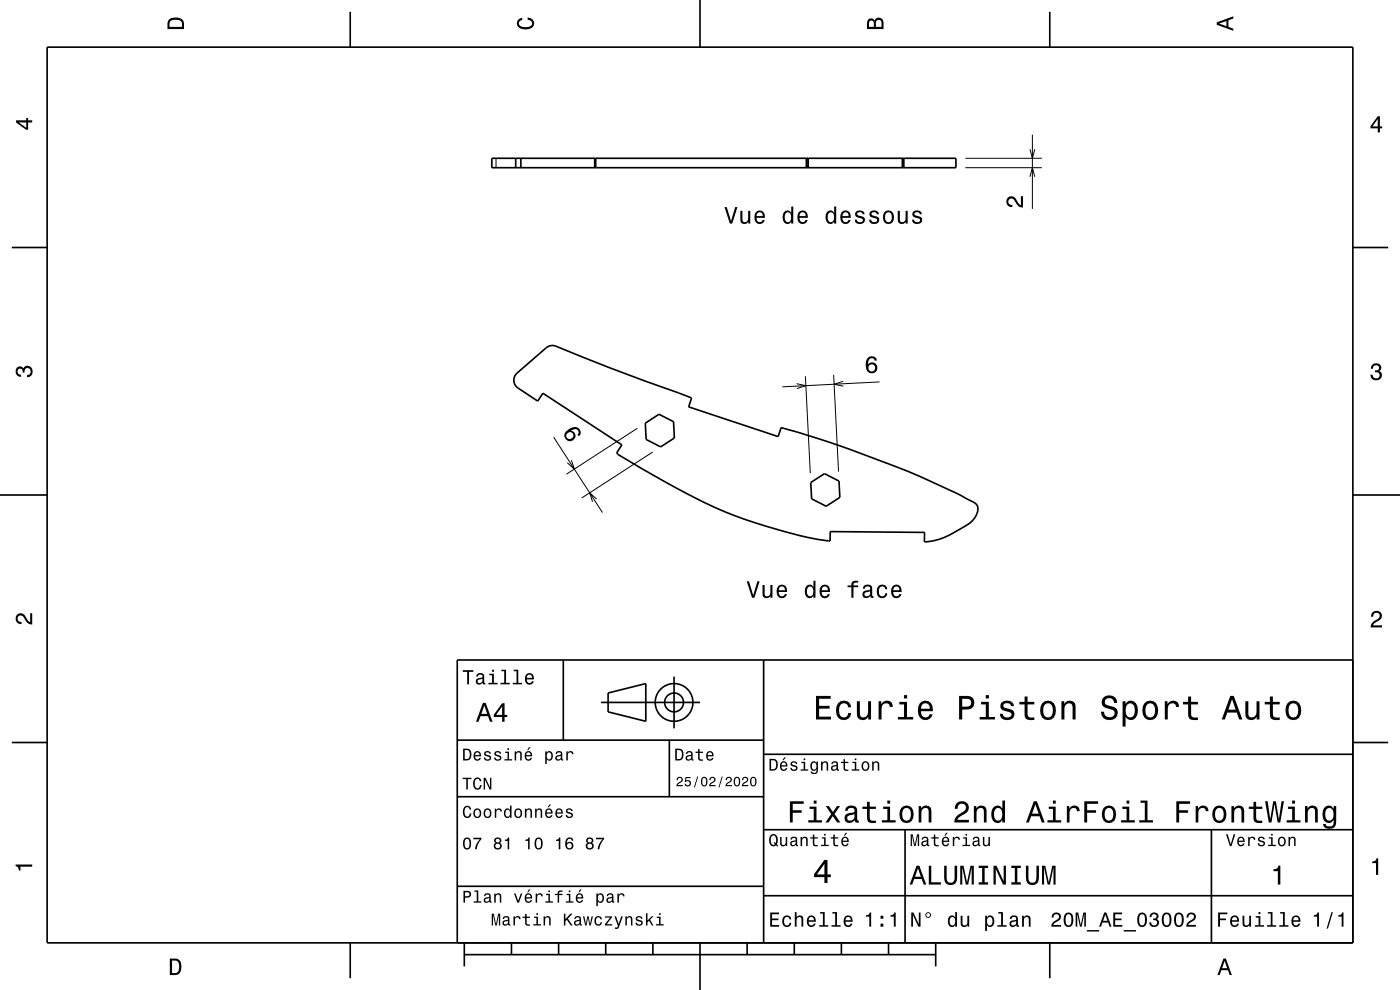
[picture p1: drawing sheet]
<svg xmlns="http://www.w3.org/2000/svg" width="297mm" height="210mm" viewBox="0 0 297 210" stroke-linecap="round" stroke-linejoin="round" font-family="sans-serif">
<g fill="none" stroke="#000" stroke-width=".21">
<path d="M105.2 33.6v2M204.8 35.6h16.2M204.8 33.6h16.2M218.5 37.5l.5-1.9 .5 1.9M218.5 31.6l.5 2 .5-2M219 28.6v15.7M170.9 79.8l1 20.6M176.8 79.5l1.1 20.6M117.5 92.8l10.3 15.9M121.2 97.6l.6 1.9-1.4-1.3M135.2 90.8l-15 9.8M138.5 95.9l-15.1 9.7"/>
<path d="M169 81.4l2 .4-1.9 .6M178.9 80.9l-2 .6 2 .4M186.6 81l-20.6 1.1M126.6 105.9l-1.5-1.4 .6 1.9"/>
</g>
<g fill="none" stroke="#000" stroke-width=".35">
<path d="M10 10h277v190h-277zM74.3 2.5v7.5M148.5 0v10M222.7 2.5v7.5M104.3 33.6h98.5v2h-98.5zM109.4 33.6v2M110.5 33.6v2M126.2 33.6v2M126.4 33.6v2M171.1 33.6v2M171.4 33.6v2M171.5 33.6v2"/>
<path d="M191.4 33.6v2M191.7 33.6v2M2.5 52.5h7.5M287 52.5h7.5M109.5 79.3l6.4-5.5a2 2 0 0 1 2-.4 526 526 0 0 0 28.8 11l-.6 1.9 19 6.3 .6-1.9a237.4 237.4 0 0 1 38.1 14.4l2.7 1.4a1.63 1.63 0 0 1 .8 2.2 5.8 5.8 0 0 1-3.4 3.4 14.4 14.4 0 0 1-7.8 2.8v-2l-20-.1v2a98.5 98.5 0 0 1-35.4-12.8l-9.7-5.6-.2-.4 1.1-1.6-16.7-11-1.1 1.7-4.2-2.8a2 2 0 0 1-.4-3zM136.9 89.8l2.9-1.9 3.1 1.6 .2 3.4-2.9 1.9-3.1-1.6zM0 105h10M172 102.4l2.9-1.9 3.1 1.5 .2 3.5-2.9 1.9-3.1-1.6zM287 105h10M119.5 140v17M162 140v60M287 140h-190v60"/>
<path d="M2.5 157.5h7.5M97 157h65M127.5 149h21M129 147l8-2v8l-8-2zM142 157v12M143 143.5v11M287 157.5h7.5M97 169h65M162 176h125M162 160h125M192 176v24M257 176v24"/>
<path d="M97 188h65M162 190h125M74.3 200v7.5M98.5 202.5h100M98.5 200v5M108.5 200v2.5M118.5 200v2.5M128.5 200v2.5M138.5 200v2.5M148.5 200v10M158.5 200v2.5M168.5 200v2.5"/>
<path d="M178.5 200v2.5M188.5 200v2.5M198.5 200v5M222.7 200v7.5"/>
<circle cx="143" cy="149" r="2"/>
<circle cx="143" cy="149" r="4"/>
</g>
<g fill="#000">
<path d="M36 4a2.18 2.18 0 0 0-.5 2.2h3.5v-1.2a1.43 1.43 0 0 0-1.7-1.3zM36.3 4.4a2.15 2.15 0 0 1 2.2 .3l.1 1h-2.6v-1z" fill-rule="evenodd"/>
<path d="M109.9 4.2l.9-.4v.4a.7 .7 0 0 0-.7 .5 .7 .7 0 0 0 .3 .8 1.7 1.7 0 0 0 2.5-.5 .9 .9 0 0 0-1-.8v-.5a1.24 1.24 0 0 1 1.4 1.1 1.24 1.24 0 0 1-1 1.4 2.22 2.22 0 0 1-2.5-.7l-.2-.5z" fill-rule="evenodd"/>
<path d="M184.2 4.2l-.3 .7v1.3h3.5v-1.3a.98 .98 0 0 0-.7-1.1 .98 .98 0 0 0-1.2 .6 .84 .84 0 0 0-1.3-.2zM184.5 4.5a.54 .54 0 0 1 .6-.1 .54 .54 0 0 1 .3 .6v.7h-1zM185.9 4.4a.62 .62 0 0 1 .8-.1 .62 .62 0 0 1 .3 .6v.8h-1.2z" fill-rule="evenodd"/>
<path d="M258.1 4.7v.6l3.5 1.2v-.4l-1-.4v-1.4l1-.4v-.4zM258.6 5l1.6-.5v1z" fill-rule="evenodd"/>
<path d="M3.4 25.5v.5l2.1 1.5h.5v-1.5h.8v-.5h-.8v-.5h-.4v.5zM4 26h1.6v1.1z" fill-rule="evenodd"/>
<path d="M292.3 24.7l-1.6 2.1v.4h1.6v.9h.4v-.9h.5v-.4h-.5v-2.1zM292.3 25.2v1.6h-1.1z" fill-rule="evenodd"/>
<path d="M153.7 43.9l1.1 3.5h.5l1.1-3.5h-.4l-.9 3-.9-3zM157.1 44.7v1.8a.89 .89 0 0 0 .6 1 .89 .89 0 0 0 1-.5v.4h.5v-2.7h-.5v1.6a.65 .65 0 0 1-.4 .8 .65 .65 0 0 1-.8-.3v-2.1zM160.3 45a1.54 1.54 0 0 0 .8 2.5 1.07 1.07 0 0 0 1.1-.8h-.4l-.2 .3-.4 .1a.76 .76 0 0 1-.7-.9h1.8a1.17 1.17 0 0 0-.5-1.4 1.17 1.17 0 0 0-1.5 .2zM160.7 45.2a.66 .66 0 0 1 .8-.1 .66 .66 0 0 1 .3 .7h-1.3zM166.3 45a1.58 1.58 0 0 0 .8 2.5l.4-.1 .3-.4v.4h.5v-3.6h-.4v1.3a.9 .9 0 0 0-1.6-.1zM166.7 45.3a.62 .62 0 0 1 .6-.3 .62 .62 0 0 1 .5 .6 1.12 1.12 0 0 1-.7 1.5 1.19 1.19 0 0 1-.4-1.8zM169.4 45a1.54 1.54 0 0 0 .8 2.5 1.07 1.07 0 0 0 1.1-.8h-.4l-.2 .3-.4 .1a.76 .76 0 0 1-.7-.9h1.8a1.17 1.17 0 0 0-.5-1.4 1.17 1.17 0 0 0-1.5 .2zM169.8 45.2a.66 .66 0 0 1 .8-.1 .66 .66 0 0 1 .3 .7h-1.3zM175.4 45a1.58 1.58 0 0 0 .8 2.5l.4-.1 .4-.4v.4h.4v-3.6h-.4v1.3a.9 .9 0 0 0-1.6-.1zM175.8 45.3a.62 .62 0 0 1 .6-.3 .62 .62 0 0 1 .5 .6 1.12 1.12 0 0 1-.6 1.5 1.19 1.19 0 0 1-.5-1.8zM178.6 45a1.54 1.54 0 0 0 .8 2.5 1.07 1.07 0 0 0 1-.8h-.4l-.2 .3-.4 .1a.76 .76 0 0 1-.7-.9h1.8a1.16 1.16 0 0 0-.5-1.4 1.16 1.16 0 0 0-1.4 .2zM178.9 45.2a.66 .66 0 0 1 .8-.1 .66 .66 0 0 1 .3 .7h-1.3zM181.6 44.9a.75 .75 0 0 0-.2 .8 .75 .75 0 0 0 .7 .5l.9 .3a.63 .63 0 0 1-.6 .7 .63 .63 0 0 1-.6-.6h-.5a1.07 1.07 0 0 0 1.2 .9 1.07 1.07 0 0 0 .9-1.2l-.4-.3-1.1-.4a.54 .54 0 0 1 .5-.7 .54 .54 0 0 1 .6 .5h.4a1.03 1.03 0 0 0-.7-.8 1.03 1.03 0 0 0-1.1 .3zM184.7 44.9a.75 .75 0 0 0-.2 .8 .75 .75 0 0 0 .7 .5l.9 .3a.63 .63 0 0 1-.6 .7 .63 .63 0 0 1-.7-.6h-.4a1.07 1.07 0 0 0 1.2 .9 1.07 1.07 0 0 0 .9-1.2l-.4-.3-1.1-.4a.54 .54 0 0 1 .4-.7 .54 .54 0 0 1 .6 .5h.5a1.03 1.03 0 0 0-.7-.8 1.03 1.03 0 0 0-1.1 .3zM187.6 45a1.53 1.53 0 0 0 .9 2.5 1.48 1.48 0 0 0 1.2-1.4 1.48 1.48 0 0 0-1.2-1.5l-.5 .1zM187.9 45.3a.67 .67 0 0 1 .8-.3 .67 .67 0 0 1 .4 .6 1.11 1.11 0 0 1-.6 1.5 1.17 1.17 0 0 1-.6-1.8zM190.5 44.7v1.8a.89 .89 0 0 0 .6 1 .89 .89 0 0 0 1-.5v.4h.5v-2.7h-.5v1.6a.65 .65 0 0 1-.4 .8 .65 .65 0 0 1-.8-.3v-2.1zM193.8 44.9a.75 .75 0 0 0-.2 .8 .75 .75 0 0 0 .7 .5l.9 .3a.63 .63 0 0 1-.6 .7 .63 .63 0 0 1-.7-.6h-.4a1.07 1.07 0 0 0 1.2 .9 1.07 1.07 0 0 0 .9-1.2l-.4-.3-1.1-.4a.53 .53 0 0 1 .4-.7 .53 .53 0 0 1 .6 .5h.5a1.03 1.03 0 0 0-.7-.8 1.03 1.03 0 0 0-1.1 .3z" fill-rule="evenodd"/>
<path d="M213.8 41.9a1.22 1.22 0 0 1 2 .8l.3 .5 .5 .3v-1.9h.4v2.4a1.8 1.8 0 0 1-1.7-1.4 .71 .71 0 0 0-.9-.5 .71 .71 0 0 0-.5 .9 .71 .71 0 0 0 .9 .5v.4a1.18 1.18 0 0 1-1.2-.6 1.18 1.18 0 0 1 .2-1.4z" fill-rule="evenodd"/>
<path d="M184.1 75.9a2.4 2.4 0 0 0 .4 3.2 1.16 1.16 0 0 0 1.5-.4 1.16 1.16 0 0 0-.3-1.5 1.16 1.16 0 0 0-1.6 .1 1.02 1.02 0 0 1 .8-1.3 .58 .58 0 0 1 .7 .5h.4a1.12 1.12 0 0 0-.7-.9 1.12 1.12 0 0 0-1.2 .3zM184.2 78a.75 .75 0 0 1 1.5 0 .75 .75 0 0 1-1.5 0z" fill-rule="evenodd"/>
<path d="M291.1 77.4a1.08 1.08 0 0 1 1.4-.2 1.08 1.08 0 0 1 .4 1.2l-.3 .3a1.06 1.06 0 0 1 .5 1.3 1.06 1.06 0 0 1-1.2 .7 1.1 1.1 0 0 1-1.2-1.2h.5a.71 .71 0 0 0 1 .8 .71 .71 0 0 0 .1-1.3h-.6v-.4a.61 .61 0 0 0 .8-.3 .61 .61 0 0 0-.2-.8 .61 .61 0 0 0-.9 .2l-.1 .5h-.5z" fill-rule="evenodd"/>
<path d="M3.6 78a.86 .86 0 0 1 1.4 .2 1.06 1.06 0 0 1 1.2-.6 1.06 1.06 0 0 1 .7 1.2 1.1 1.1 0 0 1-1.2 1.2v-.4a.71 .71 0 0 0 .8-1 .71 .71 0 0 0-1.3-.1v.6h-.4a.61 .61 0 0 0-.3-.8 .61 .61 0 0 0-.8 .2 .61 .61 0 0 0 .2 .8l.6 .2v.4a1.15 1.15 0 0 1-1.2-.6 1.15 1.15 0 0 1 .3-1.3z" fill-rule="evenodd"/>
<path d="M120.1 91.5a1.19 1.19 0 0 0-.1 1.8 1.19 1.19 0 0 0 1.7-.1 1.19 1.19 0 0 0-.1-1.7l-.5-.2a1.03 1.03 0 0 1 1.6 0 .58 .58 0 0 1-.2 .9l.3 .4a1.18 1.18 0 0 0 .1-1.6 1.18 1.18 0 0 0-1.5-.3zM120.1 92.4a.75 .75 0 0 1 1.5 0 .75 .75 0 0 1-1.5 0z" fill-rule="evenodd"/>
<path d="M3.6 130.4a1.22 1.22 0 0 1 2 .7l.4 .6 .4 .3v-1.9h.4v2.4a1.8 1.8 0 0 1-1.7-1.4 .71 .71 0 0 0-.9-.5 .71 .71 0 0 0-.5 .8 .71 .71 0 0 0 .9 .5v.5a1.18 1.18 0 0 1-1.2-.7 1.18 1.18 0 0 1 .2-1.3z" fill-rule="evenodd"/>
<path d="M158.4 123.3l1.1 3.5h.5l1.1-3.5h-.4l-.9 3-.9-3zM161.8 124.1v1.8a.89 .89 0 0 0 .6 1 .89 .89 0 0 0 1-.5v.4h.5v-2.7h-.5v1.6a.65 .65 0 0 1-.4 .7 .65 .65 0 0 1-.8-.3v-2zM165.1 124.4a1.54 1.54 0 0 0 .7 2.5 1.06 1.06 0 0 0 1.1-.9h-.4l-.2 .4-.4 .1a.76 .76 0 0 1-.7-.9h1.8a1.17 1.17 0 0 0-.5-1.4 1.17 1.17 0 0 0-1.4 .2zM165.4 124.6a.66 .66 0 0 1 .8-.1 .66 .66 0 0 1 .3 .7h-1.3zM171 124.4a1.57 1.57 0 0 0 .8 2.5l.4-.1 .4-.4v.4h.4v-3.6h-.4v1.3a.89 .89 0 0 0-1.6-.1zM171.4 124.7a.62 .62 0 0 1 .7-.3 .62 .62 0 0 1 .4 .6 1.11 1.11 0 0 1-.6 1.5 1.19 1.19 0 0 1-.5-1.8zM174.2 124.4a1.54 1.54 0 0 0 .8 2.5 1.06 1.06 0 0 0 1-.9h-.4l-.2 .4-.4 .1a.76 .76 0 0 1-.7-.9h1.8a1.16 1.16 0 0 0-.5-1.4 1.16 1.16 0 0 0-1.4 .2zM174.5 124.6a.66 .66 0 0 1 .8-.1 .66 .66 0 0 1 .3 .7h-1.3zM179.8 124.2v.4h.8v2.2h.5v-2.2h1v-.4h-1v-.4l.3-.2h.7v-.4a1.04 1.04 0 0 0-1.5 .7v.3zM183.3 124.2l-.2 .7h.4a.55 .55 0 0 1 .6-.5 .55 .55 0 0 1 .4 .7l-.2 .1a1 1 0 0 0-1 .2 1 1 0 0 0-.3 1 .94 .94 0 0 0 1.6 0l.1 .4h.6v-.3l-.2-.1-.1-.2v-1.4a1.02 1.02 0 0 0-.6-.8 1.02 1.02 0 0 0-1.1 .2zM183.5 125.7l1.1-.3a.77 .77 0 0 1-.2 .9 .77 .77 0 0 1-.9 .1l-.1-.3zM186.3 124.4a1.53 1.53 0 0 0 .8 2.5 1.05 1.05 0 0 0 1.1-1.1h-.4a.67 .67 0 0 1-.6 .7 .67 .67 0 0 1-.7-.6 1.12 1.12 0 0 1 .6-1.5 .59 .59 0 0 1 .7 .6h.4a1.09 1.09 0 0 0-.7-1 1.09 1.09 0 0 0-1.2 .4zM189.3 124.4a1.54 1.54 0 0 0 .8 2.5 1.06 1.06 0 0 0 1.1-.9h-.4l-.2 .4-.4 .1a.76 .76 0 0 1-.7-.9h1.8a1.16 1.16 0 0 0-.5-1.4 1.16 1.16 0 0 0-1.5 .2zM189.7 124.6a.66 .66 0 0 1 .8-.1 .66 .66 0 0 1 .3 .7h-1.3z" fill-rule="evenodd"/>
<path d="M291.2 129.9a1.18 1.18 0 0 1 1.9 .3 1.18 1.18 0 0 1-1 1.7l-.5 .3-.3 .5h1.9v.4h-2.4a1.8 1.8 0 0 1 1.4-1.8 .71 .71 0 0 0 .5-.8 .71 .71 0 0 0-.9-.5 .71 .71 0 0 0-.5 .8h-.4z" fill-rule="evenodd"/>
<path d="M98.2 158.8v2.5h.9a1.37 1.37 0 0 0 .7-2.2 1.56 1.56 0 0 0-1.6-.3zM98.6 159.1a.98 .98 0 0 1 1.1 .7 .98 .98 0 0 1-.6 1.2h-.5zM100.7 159.6a1.04 1.04 0 0 0-.2 1.2 1.04 1.04 0 0 0 1 .5l.5-.5h-.3l-.4 .3a.54 .54 0 0 1-.5-.7h1.3a.83 .83 0 0 0-.4-.9 .83 .83 0 0 0-1 .1zM100.9 159.7l.2-.1a.47 .47 0 0 1 .5 .1 .47 .47 0 0 1 .1 .5h-.9zM102.9 159.5l-.2 .1a.69 .69 0 0 0 .9 .9l.2 .1a.43 .43 0 0 1-.4 .5 .43 .43 0 0 1-.4-.4h-.3a.74 .74 0 0 0 .9 .7 .74 .74 0 0 0 .5-1l-1-.4a.38 .38 0 0 1 .3-.5 .38 .38 0 0 1 .4 .4h.3a.78 .78 0 0 0-1.2-.4zM105.1 159.5l-.2 .1a.69 .69 0 0 0 .9 .9l.2 .1a.43 .43 0 0 1-.4 .5 .43 .43 0 0 1-.5-.4h-.3a.74 .74 0 0 0 .9 .7 .74 .74 0 0 0 .5-1l-.9-.4a.38 .38 0 0 1 .3-.5 .38 .38 0 0 1 .4 .4h.3a.77 .77 0 0 0-1.2-.4zM107.2 159.4v.3h.5v1.3h-.7v.3h1.6v-.3h-.6v-1.6zM107.7 158.7v.4h.3v-.4zM109.2 159.4v1.9h.3v-1.1a.45 .45 0 0 1 .4-.6 .45 .45 0 0 1 .5 .5v1.2h.3v-1.3a.63 .63 0 0 0-.5-.7 .63 .63 0 0 0-.7 .4v-.3zM112.2 158.5l-.4 .6h.3l.5-.6zM111.5 159.6a1.04 1.04 0 0 0-.2 1.2 1.04 1.04 0 0 0 1.1 .5l.5-.5h-.3l-.5 .3a.54 .54 0 0 1-.5-.7h1.3a.83 .83 0 0 0-.4-.9 .83 .83 0 0 0-1 .1zM111.8 159.7l.1-.1a.48 .48 0 0 1 .5 .1 .48 .48 0 0 1 .2 .5h-1zM115.7 159.4v2.7h.3v-1.1a.66 .66 0 0 0 .7 .4 .66 .66 0 0 0 .5-.6 .91 .91 0 0 0 0-1.1 .91 .91 0 0 0-1-.3l-.2 .3v-.3zM116.1 159.8a.45 .45 0 0 1 .5-.2 .45 .45 0 0 1 .3 .4 .65 .65 0 0 1 .1 .8 .65 .65 0 0 1-.7 .2 .98 .98 0 0 1-.2-1.2zM118.1 159.5l-.2 .4h.3a.39 .39 0 0 1 .4-.3 .39 .39 0 0 1 .3 .5h-.1a.65 .65 0 0 0-1 .4 .65 .65 0 0 0 .6 .9l.6-.3 .1 .2h.4v-.2l-.2-.1v-1.1a.72 .72 0 0 0-.5-.6 .72 .72 0 0 0-.7 .2zM118.2 160.6l.8-.3a.55 .55 0 0 1-.2 .7 .55 .55 0 0 1-.6 0zM120.1 159.4v1.9h.4v-1.1a.47 .47 0 0 1 .2-.6 .47 .47 0 0 1 .6 .2v.2h.4a.64 .64 0 0 0-.5-.7 .64 .64 0 0 0-.8 .4v-.3z" fill-rule="evenodd"/>
<path d="M98.2 142.2v.3h.9v2.7h.4v-2.7h.9v-.3zM101.3 143l-.3 .5h.4a.47 .47 0 0 1 .5-.4 .47 .47 0 0 1 .4 .6l-.2 .1a.84 .84 0 0 0-1 .2 .84 .84 0 0 0 0 1.1 .9 .9 0 0 0 1.3-.2l.1 .2 .5 .1v-.3l-.3-.1v-1.3a.87 .87 0 0 0-.6-.7 .87 .87 0 0 0-.8 .2zM101.4 144.3l.9-.3a.66 .66 0 0 1-.1 .7 .66 .66 0 0 1-.8 .1zM103.8 142.9v.3h.6v1.6h-.8v.4h2v-.4h-.8v-1.9zM104.4 142.1v.4h.4v-.4zM106.4 142.1v.3h.6v2.4h-.8v.4h1.9v-.4h-.7v-2.7zM109 142.1v.3h.6v2.4h-.8v.4h1.9v-.4h-.7v-2.7zM111.6 143.1a1.32 1.32 0 0 0 .7 2.1 .9 .9 0 0 0 .9-.7h-.3l-.2 .3-.4 .1a.65 .65 0 0 1-.6-.8h1.6a1 1 0 0 0-.4-1.2 1 1 0 0 0-1.3 .2zM111.9 143.3a.57 .57 0 0 1 .7-.1 .57 .57 0 0 1 .3 .6h-1.2z" fill-rule="evenodd"/>
<path d="M102.4 149.1l-1.4 4h.5l.4-1.2h1.6l.4 1.2h.6l-1.5-4zM102.7 149.7l.7 1.7h-1.3zM106.5 149.2l-1.7 2.4v.5h1.7v1h.5v-1h.6v-.5h-.6v-2.4zM106.5 149.9v1.7h-1.3z" fill-rule="evenodd"/>
<path d="M143.2 158.8v2.5h.9a1.37 1.37 0 0 0 .7-2.2 1.56 1.56 0 0 0-1.6-.3zM143.6 159.1a.98 .98 0 0 1 1.1 .7 .98 .98 0 0 1-.6 1.2h-.5zM145.7 159.5l-.2 .4h.3a.39 .39 0 0 1 .5-.3 .39 .39 0 0 1 .3 .5h-.2a.65 .65 0 0 0-.9 .4 .65 .65 0 0 0 .5 .9l.7-.3v.2h.4v-.2l-.1-.1-.1-1.1a.73 .73 0 0 0-.4-.6 .73 .73 0 0 0-.8 .2zM145.8 160.6l.8-.3a.55 .55 0 0 1-.1 .7 .55 .55 0 0 1-.7 0zM148.1 158.9v.5h-.5v.3h.5v1.3a.75 .75 0 0 0 1 .4v-.3a.48 .48 0 0 1-.7-.3v-1.1h.7v-.3h-.7v-.5zM150 159.6a1.04 1.04 0 0 0-.2 1.2 1.04 1.04 0 0 0 1.1 .5l.5-.5h-.4l-.4 .3a.54 .54 0 0 1-.5-.7h1.3a.83 .83 0 0 0-.4-.9 .83 .83 0 0 0-1 .1zM150.3 159.7l.1-.1a.48 .48 0 0 1 .5 .1 .48 .48 0 0 1 .2 .5h-1z" fill-rule="evenodd"/>
<path d="M173.1 147.6v5h3.2v-.6h-2.5v-1.7h2.2v-.6h-2.2v-1.5h2.4v-.6zM177.8 149.2a2.59 2.59 0 0 0 .5 3.4 1.58 1.58 0 0 0 2.3-1.4h-.6a.95 .95 0 0 1-.9 1 .95 .95 0 0 1-1-.9 1.59 1.59 0 0 1 .9-2.1 .85 .85 0 0 1 .9 .8h.7a1.56 1.56 0 0 0-1.1-1.3 1.56 1.56 0 0 0-1.7 .5zM181.8 148.8v2.5a1.27 1.27 0 0 0 .9 1.4 1.27 1.27 0 0 0 1.5-.7v.6h.6v-3.8h-.6v2.2a.92 .92 0 0 1-.6 1.1 .92 .92 0 0 1-1.2-.4v-2.9zM186.4 148.8v3.8h.6v-2.2a.95 .95 0 0 1 .5-1.1 .95 .95 0 0 1 1.2 .3l.1 .4h.6a1.28 1.28 0 0 0-1-1.4 1.28 1.28 0 0 0-1.4 .8v-.6zM190.8 148.9v.5h1v2.7h-1.3v.5h3.2v-.5h-1.3v-3.2zM191.8 147.4v.8h.6v-.8zM195.1 149.2a2.62 2.62 0 0 0 .5 3.4 1.57 1.57 0 0 0 2.2-1.1h-.6l-.3 .5-.5 .2a1.08 1.08 0 0 1-1-1.3h2.5a1.66 1.66 0 0 0-.7-2 1.66 1.66 0 0 0-2.1 .3zM195.6 149.5a.94 .94 0 0 1 1.2-.2 .94 .94 0 0 1 .5 1h-1.9zM203.5 147.6v5h.6v-2.1h.8a1.47 1.47 0 0 0 1.8-1.2 1.47 1.47 0 0 0-1.5-1.7zM204.1 148.2a1.6 1.6 0 0 1 1.8 .5 .86 .86 0 0 1 0 .9 .86 .86 0 0 1-.9 .3h-.9zM208.1 148.9v.5h1v2.7h-1.3v.5h3.3v-.5h-1.3v-3.2zM209.1 147.4v.8h.7v-.8zM212.6 148.9a1.08 1.08 0 0 0-.3 1.2 1.08 1.08 0 0 0 1 .7l1.1 .4a.57 .57 0 0 1 .2 .6 .57 .57 0 0 1-.5 .4 .96 .96 0 0 1-1.4-.8h-.6a1.6 1.6 0 0 0 1.3 1.4 1.6 1.6 0 0 0 1.7-.8 1.13 1.13 0 0 0-1-1.6l-1.1-.3-.2-.4a.87 .87 0 0 1 .9-.5 .87 .87 0 0 1 .8 .6h.6a1.41 1.41 0 0 0-2.1-1.1zM217.4 147.8v1.1h-1.1v.5h1.1v2.6l.2 .4 .4 .3h1.4v-.5a.97 .97 0 0 1-1.4-.5v-2.3h1.4v-.5h-1.4v-1.1zM221.1 149.2a2.56 2.56 0 0 0 .5 3.4 1.72 1.72 0 0 0 1.8-.2 1.72 1.72 0 0 0 .6-1.7 1.7 1.7 0 0 0-.9-1.9 1.7 1.7 0 0 0-2 .4zM221.6 149.6a.96 .96 0 0 1 1-.4 .96 .96 0 0 1 .7 .8 1.59 1.59 0 0 1-1 2.2 1.19 1.19 0 0 1-1-1.5zM225.2 148.8v3.8h.6v-2.2a.97 .97 0 0 1 .5-1.1 .97 .97 0 0 1 1.1 .2l.1 .7v2.4h.7v-2.5a1.27 1.27 0 0 0-.9-1.4 1.27 1.27 0 0 0-1.5 .6v-.5zM234.1 147.9a1.38 1.38 0 0 0-.3 1.5 1.38 1.38 0 0 0 1.3 .9 1.25 1.25 0 0 1 1.4 .9 1.15 1.15 0 0 1-1.3 .9 1.15 1.15 0 0 1-1-1.1h-.7a1.8 1.8 0 0 0 1.7 1.8 1.8 1.8 0 0 0 1.9-1.6 1.46 1.46 0 0 0-1.5-1.4l-.6-.2a.83 .83 0 0 1-.5-1.1 .83 .83 0 0 1 1.2-.3l.5 .5 .1 .4h.7a1.67 1.67 0 0 0-1-1.6 1.67 1.67 0 0 0-1.9 .4zM238.2 148.8v5.3h.6v-2.1a1.32 1.32 0 0 0 1.4 .7 1.32 1.32 0 0 0 1.1-1.1 2.43 2.43 0 0 0-.8-2.8 1.21 1.21 0 0 0-1.7 .5v-.5zM239.1 149.6a.9 .9 0 0 1 .9-.4 .9 .9 0 0 1 .7 .8 1.61 1.61 0 0 1-.9 2.2 1.18 1.18 0 0 1-1-1.5zM242.8 149.2a2.56 2.56 0 0 0 .5 3.4 1.72 1.72 0 0 0 1.8-.2 1.72 1.72 0 0 0 .6-1.7 1.7 1.7 0 0 0-.9-1.9 1.7 1.7 0 0 0-2 .4zM243.3 149.6a.96 .96 0 0 1 1-.4 .96 .96 0 0 1 .7 .8 1.59 1.59 0 0 1-1 2.2 1.19 1.19 0 0 1-1-1.5zM247.1 148.8v3.8h.6v-2.2a.95 .95 0 0 1 .5-1.1 .95 .95 0 0 1 1.2 .3l.1 .4h.6a1.28 1.28 0 0 0-1-1.4 1.28 1.28 0 0 0-1.4 .8v-.6zM252 147.8v1.1h-1v.5h1l.1 2.6 .2 .4 .4 .3h1.4v-.5a.97 .97 0 0 1-1.4-.5v-2.3h1.4v-.5h-1.4v-1.1zM261 147.6l-1.8 5h.6l.6-1.4h2l.5 1.4h.7l-1.9-5zM261.4 148.3l.7 2.2h-1.5zM264.2 148.8v2.5a1.27 1.27 0 0 0 .9 1.4 1.27 1.27 0 0 0 1.5-.7v.6h.6v-3.8h-.6v2.2a.92 .92 0 0 1-.6 1.1 .92 .92 0 0 1-1.1-.4l-.1-2.9zM269.4 147.8v1.1h-1.1v.5h1.1v2.6l.2 .4 .4 .3 .7 .1 .8-.1v-.5a.97 .97 0 0 1-1.4-.5l-.1-2.3h1.5v-.5h-1.5v-1.1zM273.1 149.2a2.56 2.56 0 0 0 .6 3.4 1.72 1.72 0 0 0 1.8-.2 1.72 1.72 0 0 0 .6-1.7 1.7 1.7 0 0 0-.9-1.9 1.7 1.7 0 0 0-2.1 .4zM273.6 149.6a.96 .96 0 0 1 1-.4 .96 .96 0 0 1 .7 .8 1.59 1.59 0 0 1-.9 2.2 1.19 1.19 0 0 1-1.1-1.5z" fill-rule="evenodd"/>
<path d="M98.4 178a1.44 1.44 0 0 0 .7 2.2 1.45 1.45 0 0 0 .6-2.2 .79 .79 0 0 0-1.3 0zM98.8 178h.5a1.69 1.69 0 0 1 0 1.9h-.5a1.71 1.71 0 0 1 0-1.9zM100.4 177.7v.3h1.4a3.7 3.7 0 0 0-1 2.2h.3a3.8 3.8 0 0 1 1-2.2v-.3zM105 177.8l-.1 .2a.57 .57 0 0 0 .2 .8 .78 .78 0 0 0-.1 1.2 .78 .78 0 0 0 1.2 0 .78 .78 0 0 0-.2-1.2 .68 .68 0 0 0 .2-1 .68 .68 0 0 0-.9-.1zM105.1 179.5a.51 .51 0 0 1 1 0 .51 .51 0 0 1-1 0zM105.2 178.3a.42 .42 0 0 1 .8 0 .42 .42 0 0 1-.8 0zM107.1 178.1v.3h.6v1.8h.3v-2.6h-.2a.55 .55 0 0 1-.7 .5zM111.4 178.1v.3h.6v1.8h.4v-2.6h-.3a.55 .55 0 0 1-.7 .5zM113.6 178a1.44 1.44 0 0 0 .7 2.2 1.45 1.45 0 0 0 .6-2.2 .79 .79 0 0 0-1.3 0zM114 178h.5a1.69 1.69 0 0 1 0 1.9h-.5a1.71 1.71 0 0 1 0-1.9zM118 178.1v.3h.5v1.8h.4v-2.6h-.3a.55 .55 0 0 1-.6 .5zM120.3 177.8a1.72 1.72 0 0 0 .1 2.3 .83 .83 0 0 0 1.1-.2 .83 .83 0 0 0-.1-1.1 .83 .83 0 0 0-1.1 0 .74 .74 0 0 1 .6-.9l.3 .1 .1 .3h.3a.8 .8 0 0 0-.5-.6 .8 .8 0 0 0-.8 .1zM120.2 179.4a.55 .55 0 0 1 1.1 0 .55 .55 0 0 1-1.1 0zM124.5 177.8l-.1 .2a.57 .57 0 0 0 .3 .8 .78 .78 0 0 0-.2 1.2 .78 .78 0 0 0 1.2 0 .78 .78 0 0 0-.1-1.2 .68 .68 0 0 0 .2-1 .68 .68 0 0 0-1-.1zM124.6 179.5a.51 .51 0 0 1 1 0 .51 .51 0 0 1-1 0zM124.7 178.3a.42 .42 0 0 1 .8 0 .42 .42 0 0 1-.8 0zM126.4 177.7v.3h1.4a3.7 3.7 0 0 0-1 2.2h.3a3.8 3.8 0 0 1 1-2.2v-.3z" fill-rule="evenodd"/>
<path d="M98.2 165v.3h.7v2.2h.4v-2.2h.7v-.3zM100.6 165.2a1.45 1.45 0 0 0 .7 2.3 .94 .94 0 0 0 .9-1h-.4a.58 .58 0 0 1-.8 .7 1.49 1.49 0 0 1 0-1.9 .51 .51 0 0 1 .8 .4h.3a.85 .85 0 0 0-.6-.8 .85 .85 0 0 0-.9 .3zM102.6 165v2.5h.3v-2.1l1 2.1h.3v-2.5h-.3v2l-.9-2z" fill-rule="evenodd"/>
<path d="M98.4 171.2a1.45 1.45 0 0 0 .7 2.3 .94 .94 0 0 0 .9-1h-.3a.59 .59 0 0 1-.8 .7 1.31 1.31 0 0 1 .2-2l.3 .1 .2 .4h.4a.85 .85 0 0 0-.6-.8 .85 .85 0 0 0-1 .3zM100.6 171.7a1.04 1.04 0 0 0-.1 1.3 1.04 1.04 0 0 0 1.1 .5 1.04 1.04 0 0 0 .5-1.3 1.04 1.04 0 0 0-1.2-.7zM100.9 171.9a.48 .48 0 0 1 .5-.1 .48 .48 0 0 1 .3 .4 .66 .66 0 0 1 0 .7 .66 .66 0 0 1-.7 .3 .98 .98 0 0 1-.1-1.3zM102.8 171.7a1.04 1.04 0 0 0-.2 1.3 1.04 1.04 0 0 0 1.2 .5 1.04 1.04 0 0 0 .5-1.3 1.04 1.04 0 0 0-1.2-.7zM103 171.9a.48 .48 0 0 1 .5-.1 .48 .48 0 0 1 .4 .4 .66 .66 0 0 1 0 .7 .66 .66 0 0 1-.7 .3 .97 .97 0 0 1-.2-1.3zM105 171.5v2h.3v-1.1a.47 .47 0 0 1 .2-.6 .47 .47 0 0 1 .6 .2l.1 .1h.3a.64 .64 0 0 0-.5-.6 .64 .64 0 0 0-.7 .4v-.4zM107.1 171.7a1.06 1.06 0 0 0-.2 1.2 1.06 1.06 0 0 0 .9 .6l.4-.3v.3h.3v-2.6h-.3v.9a.63 .63 0 0 0-1.1-.1zM107.4 171.9a.44 .44 0 0 1 .4-.1 .44 .44 0 0 1 .4 .4 .65 .65 0 0 1 0 .7 .65 .65 0 0 1-.7 .3l-.2-.4zM109.3 171.7a1.04 1.04 0 0 0-.1 1.3 1.04 1.04 0 0 0 1.1 .5 1.04 1.04 0 0 0 .5-1.3 1.04 1.04 0 0 0-1.2-.7zM109.5 171.9a.48 .48 0 0 1 .6-.1 .48 .48 0 0 1 .3 .4 .66 .66 0 0 1 0 .7 .66 .66 0 0 1-.7 .3 .98 .98 0 0 1-.2-1.3zM111.4 171.5v2h.3v-1.1a.45 .45 0 0 1 .3-.7 .45 .45 0 0 1 .5 .6v1.2h.4v-1.3a.63 .63 0 0 0-.5-.7 .63 .63 0 0 0-.7 .3v-.3zM113.5 171.5v2h.3v-1.1a.45 .45 0 0 1 .3-.6 .45 .45 0 0 1 .6 .2v1.5h.3v-1.3a.63 .63 0 0 0-.4-.7 .63 .63 0 0 0-.8 .3v-.3zM116.5 170.7l-.3 .6h.2l.5-.6zM115.9 171.7a1.04 1.04 0 0 0-.2 1.2 1.04 1.04 0 0 0 1 .6l.5-.6h-.3l-.4 .4a.54 .54 0 0 1-.5-.7h1.2a.83 .83 0 0 0-.3-1 .83 .83 0 0 0-1 .1zM116.1 171.9l.2-.1a.47 .47 0 0 1 .4 .1 .47 .47 0 0 1 .2 .4h-.9zM118 171.7a1.04 1.04 0 0 0-.2 1.2 1.04 1.04 0 0 0 1.1 .6l.5-.6h-.3l-.5 .4a.53 .53 0 0 1-.5-.7h1.3a.83 .83 0 0 0-.3-1 .83 .83 0 0 0-1.1 .1zM118.3 171.9l.1-.1a.47 .47 0 0 1 .5 .1 .47 .47 0 0 1 .2 .4h-1zM120.2 171.6l-.1 .2a.69 .69 0 0 0 .8 .9l.3 .1a.43 .43 0 0 1-.4 .5 .43 .43 0 0 1-.5-.4h-.3a.74 .74 0 0 0 .9 .7 .74 .74 0 0 0 .5-1.1l-1-.3a.38 .38 0 0 1 .3-.5 .38 .38 0 0 1 .5 .3h.3a.77 .77 0 0 0-1.3-.4z" fill-rule="evenodd"/>
<path d="M143.7 164.9l-.2 .6h.3a.4 .4 0 0 1 .3-.5 .4 .4 0 0 1 .5 .3 .4 .4 0 0 1-.3 .5l-.2 .1a.93 .93 0 0 0-.6 .9h1.4v-.3h-1.1l.5-.4a.67 .67 0 0 0 .5-1 .67 .67 0 0 0-1.1-.2zM145.4 164.8l-.1 1.1h.2a.46 .46 0 0 1 .7-.2 .46 .46 0 0 1 0 .8 .46 .46 0 0 1-.7-.2h-.3a.69 .69 0 0 0 .9 .6 .69 .69 0 0 0 .4-1 .69 .69 0 0 0-1-.3l.1-.5h.9v-.3zM147.9 164.7l-.7 2.3h.2l.7-2.3zM148.9 165a1.15 1.15 0 0 0 .5 1.8 1.16 1.16 0 0 0 .5-1.8 .63 .63 0 0 0-1 0zM149.2 165.1l.2-.1a.98 .98 0 0 1 0 1.6l-.2-.1-.2-.3v-.7zM150.7 164.9l-.2 .6h.2a.4 .4 0 0 1 .3-.5 .4 .4 0 0 1 .5 .3 .4 .4 0 0 1-.3 .5l-.1 .1a.95 .95 0 0 0-.7 .9h1.4v-.3h-1.1l.5-.4a.67 .67 0 0 0 .5-1 .67 .67 0 0 0-1-.2zM153.1 164.7l-.7 2.3h.2l.7-2.3zM154.1 164.9l-.2 .6h.3a.4 .4 0 0 1 .3-.5 .4 .4 0 0 1 .5 .3 .4 .4 0 0 1-.3 .5l-.2 .1a.93 .93 0 0 0-.6 .9h1.4v-.3h-1.1l.5-.4a.67 .67 0 0 0 .5-1 .67 .67 0 0 0-1.1-.2zM155.8 165a1.15 1.15 0 0 0 .5 1.8 1.16 1.16 0 0 0 .5-1.8 .63 .63 0 0 0-1 0zM156.1 165.1l.2-.1a.98 .98 0 0 1 0 1.6l-.2-.1-.2-.3v-.7zM157.6 164.9l-.2 .6h.3a.4 .4 0 0 1 .3-.5 .4 .4 0 0 1 .5 .3 .4 .4 0 0 1-.3 .5l-.2 .1a.94 .94 0 0 0-.6 .9h1.3v-.3h-1l.4-.4a.67 .67 0 0 0 .6-1 .67 .67 0 0 0-1.1-.2zM159.3 165a1.16 1.16 0 0 0 .5 1.8 1.16 1.16 0 0 0 .5-1.8 .63 .63 0 0 0-1 0zM159.6 165.1l.2-.1a.98 .98 0 0 1 0 1.6l-.2-.1-.2-.3v-.7z" fill-rule="evenodd"/>
<path d="M163.2 161v2.5h.9a1.37 1.37 0 0 0 .7-2.2 1.58 1.58 0 0 0-1.6-.3zM163.6 161.3a.98 .98 0 0 1 1.1 .7 .98 .98 0 0 1-.6 1.2h-.5zM166.4 160.7l-.4 .6h.2l.5-.6zM165.7 161.7a1.04 1.04 0 0 0-.2 1.2 1.04 1.04 0 0 0 1 .6l.5-.6h-.3l-.4 .4a.54 .54 0 0 1-.5-.7h1.3a.83 .83 0 0 0-.4-1 .83 .83 0 0 0-1 .1zM165.9 161.9l.2-.1a.48 .48 0 0 1 .5 .1 .48 .48 0 0 1 .1 .4h-.9zM167.9 161.6l-.2 .2a.68 .68 0 0 0 .9 .9l.2 .1a.43 .43 0 0 1-.4 .5 .43 .43 0 0 1-.4-.4h-.3a.74 .74 0 0 0 .9 .7 .74 .74 0 0 0 .5-1.1l-1-.3a.38 .38 0 0 1 .3-.5 .38 .38 0 0 1 .4 .4l.3-.1a.78 .78 0 0 0-1.2-.4zM170 161.6v.3h.5v1.3h-.7v.3h1.7v-.3h-.7v-1.6zM170.5 160.9v.3h.3v-.3zM172.1 161.7a1.06 1.06 0 0 0-.2 1.2 1.06 1.06 0 0 0 .9 .6l.4-.3a.52 .52 0 0 1-.2 .7 .52 .52 0 0 1-.7-.3h-.3a.78 .78 0 0 0 .9 .6 .78 .78 0 0 0 .6-.8v-1.9h-.3v.4l-.2-.3a.64 .64 0 0 0-.9 .1zM172.4 161.9a.45 .45 0 0 1 .4-.1 .45 .45 0 0 1 .4 .4 .65 .65 0 0 1 0 .7 .65 .65 0 0 1-.7 .3l-.2-.4zM174.2 161.5v2h.3v-1.1a.45 .45 0 0 1 .3-.6 .45 .45 0 0 1 .5 .2l.1 1.5h.3v-1.3a.63 .63 0 0 0-.5-.7 .63 .63 0 0 0-.7 .3v-.3zM176.6 161.6l-.2 .5h.3a.39 .39 0 0 1 .4-.4 .39 .39 0 0 1 .3 .6h-.1a.65 .65 0 0 0-1 .4 .65 .65 0 0 0 .6 .8l.6-.3 .1 .2 .4 .1-.2-.4v-1a.73 .73 0 0 0-1.2-.5zM176.7 162.7l.8-.2a.55 .55 0 0 1-.2 .6 .55 .55 0 0 1-.6 .1zM178.9 161v.6h-.5v.3h.5l.1 1.3a.75 .75 0 0 0 1 .3v-.3a.48 .48 0 0 1-.7-.2v-1.1h.7v-.3h-.7v-.6zM180.8 161.6v.3h.5v1.3h-.6v.3h1.6v-.3h-.6v-1.6zM181.3 160.9v.3h.4v-.3zM183 161.7a1.04 1.04 0 0 0-.2 1.3 1.04 1.04 0 0 0 1.2 .5 1.04 1.04 0 0 0 .4-1.3 1.04 1.04 0 0 0-1.2-.7zM183.2 161.9a.48 .48 0 0 1 .5-.1 .48 .48 0 0 1 .4 .4 .66 .66 0 0 1 0 .7 .66 .66 0 0 1-.7 .3 .98 .98 0 0 1-.2-1.3zM185 161.5v2h.3v-1.1a.45 .45 0 0 1 .3-.6 .45 .45 0 0 1 .6 .2v1.5h.3v-1.3a.63 .63 0 0 0-.4-.7 .63 .63 0 0 0-.8 .3v-.3z" fill-rule="evenodd"/>
<path d="M163.4 177.2a1.45 1.45 0 0 0 .7 2.3l.5-.2 .3 .3 .2-.2-.3-.3a1.53 1.53 0 0 0-.5-2.2l-.6 .1zM163.8 177.3l.3-.1a1.21 1.21 0 0 1 .5 1.7l-.3-.3-.2 .2 .3 .3a.45 .45 0 0 1-.7-.1 1.62 1.62 0 0 1 .1-1.7zM165.5 177.5v1.3a.63 .63 0 0 0 .4 .7 .63 .63 0 0 0 .8-.3v.3h.3v-2h-.3v1.2a.46 .46 0 0 1-.3 .5 .46 .46 0 0 1-.6-.2v-1.5zM167.9 177.6l-.2 .5h.3a.39 .39 0 0 1 .5-.4 .39 .39 0 0 1 .2 .6h-.1a.65 .65 0 0 0-.9 .4 .65 .65 0 0 0 .5 .8l.6-.3 .1 .2 .4 .1v-.3h-.2v-1.1a.73 .73 0 0 0-1.2-.5zM168 178.7l.8-.2a.55 .55 0 0 1-.2 .6 .55 .55 0 0 1-.6 .1zM169.8 177.5v2h.4v-1.1a.45 .45 0 0 1 .2-.6 .45 .45 0 0 1 .6 .2v1.5h.3v-1.3a.63 .63 0 0 0-.4-.7 .63 .63 0 0 0-.8 .3v-.3zM172.4 177v.6h-.5v.3h.5l.1 1.3a.75 .75 0 0 0 1 .3v-.3a.49 .49 0 0 1-.7-.2v-1.1h.7v-.3h-.7v-.6zM174.3 177.6v.3h.5v1.3h-.6v.3h1.6v-.3h-.6v-1.6zM174.8 176.9v.3h.4v-.3zM176.8 177v.6h-.6v.3h.6v1.3a.74 .74 0 0 0 1 .3v-.3a.49 .49 0 0 1-.7-.2v-1.1h.7v-.3h-.7v-.6zM179.4 176.7l-.4 .6h.2l.5-.6zM178.7 177.7a1.04 1.04 0 0 0-.2 1.2 1.04 1.04 0 0 0 1 .6l.5-.6h-.3l-.4 .4a.54 .54 0 0 1-.5-.7h1.3a.83 .83 0 0 0-.4-1 .83 .83 0 0 0-1 .1zM178.9 177.9l.2-.1a.48 .48 0 0 1 .5 .1 .48 .48 0 0 1 .1 .4h-.9z" fill-rule="evenodd"/>
<path d="M167.6 170v4.5h.6v-2.1h1.9v-.5h-1.9v-1.4h2.3v-.5zM171.7 171.1v.5h.9v2.4h-1.1v.5h2.9v-.5h-1.2v-2.9zM172.6 169.8v.7h.6v-.7zM175.2 171l1.1 1.7-1.2 1.8h.7l.9-1.4 .9 1.4h.7l-1.3-1.8 1.2-1.7h-.7l-.8 1.3-.9-1.3zM179.6 171.2l-.2 .3-.1 .5h.5a.71 .71 0 0 1 .9-.7 .71 .71 0 0 1 .5 1l-.3 .1a1.46 1.46 0 0 0-1.7 1.2 .93 .93 0 0 0 1 1l.6-.2 .5-.4 .2 .4 .7 .1v-.5h-.3l-.1-2.1a1.31 1.31 0 0 0-2.2-.7zM179.9 173.1l1.4-.4a.99 .99 0 0 1-.3 1.1 .99 .99 0 0 1-1.1 .1l-.2-.4zM183.9 170.1v1h-.9v.5h.9l.1 2.3 .2 .4 .3 .2 1.3 .1v-.5a.87 .87 0 0 1-1.3-.5v-2h1.3v-.5h-1.3v-1zM187.4 171.1v.5h.8v2.4h-1.1v.5h2.9v-.5h-1.2v-2.9zM188.2 169.8v.7h.6v-.7zM191.2 171.4a1.96 1.96 0 0 0 1.1 3.2 1.95 1.95 0 0 0 1.6-1.6 1.95 1.95 0 0 0-1-2l-.6-.1-.6 .1zM191.6 171.7a.86 .86 0 0 1 1-.3 .86 .86 0 0 1 .6 .7 1.43 1.43 0 0 1-.9 2 1.51 1.51 0 0 1-.7-2.4zM194.9 171v3.5h.6v-2a.82 .82 0 0 1 .5-1 .82 .82 0 0 1 1 .4v2.6h.6v-2.3a1.14 1.14 0 0 0-.8-1.3 1.14 1.14 0 0 0-1.4 .6v-.5zM203 170.4l-.3 .4-.1 .8h.5a.91 .91 0 0 1 .7-1.1 .91 .91 0 0 1 1.1 .6 .91 .91 0 0 1-.6 1.1 2.31 2.31 0 0 0-1.9 2.3h3.1v-.6h-2.4a2.19 2.19 0 0 1 1.5-1.2 1.47 1.47 0 0 0 .7-2.2 1.47 1.47 0 0 0-2.3-.1zM206.6 171v3.5h.6v-2a.82 .82 0 0 1 .5-1 .82 .82 0 0 1 1 .4v2.6h.6v-2.3a1.14 1.14 0 0 0-.8-1.3 1.14 1.14 0 0 0-1.4 .6v-.5zM210.7 171.4a2.43 2.43 0 0 0 .4 3.1 1.13 1.13 0 0 0 1.5-.6v.6h.6v-4.7h-.6v1.7a1.14 1.14 0 0 0-1.9-.1zM211.1 171.7a.8 .8 0 0 1 .9-.3 .8 .8 0 0 1 .6 .7 1.43 1.43 0 0 1-.9 2 1.52 1.52 0 0 1-.6-2.4zM219.3 170l-1.6 4.5h.6l.4-1.4h1.8l.5 1.4h.6l-1.6-4.5zM219.6 170.6l.7 2h-1.3zM222.5 171.1v.5h.9v2.4h-1.2v.5h2.9v-.5h-1.1v-2.9zM223.4 169.8v.7h.6v-.7zM226.3 171v3.5h.6v-2a.85 .85 0 0 1 .5-1 .85 .85 0 0 1 1 .3l.1 .3h.5a1.15 1.15 0 0 0-.8-1.2 1.15 1.15 0 0 0-1.4 .7v-.6zM230 170v4.5h.6v-2.1h1.9v-.5h-1.9v-1.4h2.4v-.5zM234.1 171.4a1.96 1.96 0 0 0 1.2 3.2 1.95 1.95 0 0 0 1.5-1.6 1.95 1.95 0 0 0-.9-2l-.6-.1-.7 .1zM234.6 171.7a.86 .86 0 0 1 .9-.3 .86 .86 0 0 1 .6 .7 1.43 1.43 0 0 1-.8 2 1.51 1.51 0 0 1-.7-2.4zM238.1 171.1v.5h.9v2.4h-1.2v.5h2.9v-.5h-1.1v-2.9zM239 169.8v.7h.6v-.7zM242 169.8v.5h.9v3.7h-1.2v.5h2.9v-.5h-1.2v-4.2zM249.5 170v4.5h.6v-2.1h1.9v-.5h-1.9v-1.4h2.4v-.5zM253.6 171v3.5h.6v-2a.85 .85 0 0 1 .5-1 .85 .85 0 0 1 1 .3l.1 .3h.6a1.15 1.15 0 0 0-.9-1.2 1.15 1.15 0 0 0-1.3 .7v-.6zM257.6 171.4a1.96 1.96 0 0 0 1.1 3.2 1.95 1.95 0 0 0 1.5-1.6 1.95 1.95 0 0 0-.9-2l-.6-.1-.7 .1zM258 171.7a.86 .86 0 0 1 .9-.3 .86 .86 0 0 1 .6 .7 1.43 1.43 0 0 1-.8 2 1.51 1.51 0 0 1-.7-2.4zM261.2 171v3.5h.6v-2a.82 .82 0 0 1 .5-1 .82 .82 0 0 1 1 .4l.1 2.6h.5v-2.3a1.14 1.14 0 0 0-.7-1.3 1.14 1.14 0 0 0-1.4 .6v-.5zM265.9 170.1v1h-1v.5h1v2.3l.2 .4 .4 .2 1.3 .1v-.5a.88 .88 0 0 1-1.3-.5v-2h1.3v-.5h-1.3v-1zM268.4 170l.8 4.5h.5l.7-3.9 .6 3.9h.6l.8-4.5h-.5l-.6 3.8-.6-3.8h-.6l-.6 3.8-.6-3.8zM273.2 171.1v.5h.9v2.4h-1.1v.5h2.9v-.5h-1.2v-2.9zM274.1 169.8v.7h.6v-.7zM276.9 171v3.5h.5v-2a.82 .82 0 0 1 .5-1 .82 .82 0 0 1 1.1 .4v2.6h.6v-2.3a1.14 1.14 0 0 0-.8-1.3 1.14 1.14 0 0 0-1.4 .6v-.5zM280.9 171.4a2.43 2.43 0 0 0 .4 3.1 1.17 1.17 0 0 0 1.6-.6 .99 .99 0 0 1-.9 1.4l-.6-.1-.2-.4h-.5a1.03 1.03 0 0 0 1.3 1 1.27 1.27 0 0 0 1.5-1.5v-3.3h-.6v.6l-.4-.6a1.15 1.15 0 0 0-1.6 .4zM281.4 171.7a.82 .82 0 0 1 .9-.3 .82 .82 0 0 1 .5 .7 1.42 1.42 0 0 1-.8 2 1.54 1.54 0 0 1-.6-2.4z" fill-rule="evenodd"/>
<path d="M193.2 177v2.5h.3v-2.3l.4 2.3h.3l.5-2.3v2.3h.3v-2.5h-.5l-.4 2.2-.5-2.2zM195.7 177.6l-.2 .5h.3a.39 .39 0 0 1 .5-.4 .39 .39 0 0 1 .3 .6h-.2a.65 .65 0 0 0-.9 .4 .65 .65 0 0 0 .5 .8l.7-.3v.2l.4 .1v-.3h-.1l-.1-1.1a.73 .73 0 0 0-1.2-.5zM195.8 178.7l.8-.2a.55 .55 0 0 1-.1 .6 .55 .55 0 0 1-.7 .1zM198.1 177v.6h-.5v.3h.5v1.3a.74 .74 0 0 0 1 .3v-.3a.49 .49 0 0 1-.7-.2v-1.1h.7v-.3h-.7v-.6zM200.7 176.7l-.4 .6h.3l.5-.6zM200 177.7a1.04 1.04 0 0 0-.2 1.2 1.04 1.04 0 0 0 1.1 .6l.5-.6h-.4l-.4 .4a.54 .54 0 0 1-.5-.7h1.3a.83 .83 0 0 0-.4-1 .83 .83 0 0 0-1 .1zM200.3 177.9l.1-.1a.48 .48 0 0 1 .5 .1 .48 .48 0 0 1 .2 .4h-1zM202.1 177.5v2h.3v-1.1a.47 .47 0 0 1 .3-.6 .47 .47 0 0 1 .6 .2v.1h.3a.64 .64 0 0 0-.4-.6 .64 .64 0 0 0-.8 .4v-.4zM204.3 177.6v.3h.5v1.3h-.6v.3h1.6v-.3h-.6v-1.6zM204.8 176.9v.3h.4v-.3zM206.6 177.6l-.2 .5h.3a.39 .39 0 0 1 .4-.4 .39 .39 0 0 1 .3 .6h-.1a.65 .65 0 0 0-1 .4 .65 .65 0 0 0 .6 .8l.6-.3 .1 .2 .4 .1v-.3h-.2v-1.1a.72 .72 0 0 0-.5-.6 .72 .72 0 0 0-.7 .1zM206.7 178.7l.8-.2a.55 .55 0 0 1-.2 .6 .55 .55 0 0 1-.6 .1zM208.5 177.5v1.3a.63 .63 0 0 0 .5 .7 .63 .63 0 0 0 .7-.3v.3h.3v-2h-.3v1.2a.46 .46 0 0 1-.3 .5 .46 .46 0 0 1-.6-.2v-1.5z" fill-rule="evenodd"/>
<path d="M260.1 177l.8 2.5h.4l.8-2.5h-.4l-.6 2.1-.7-2.1zM262.7 177.7a1.04 1.04 0 0 0-.2 1.2 1.04 1.04 0 0 0 1 .6l.5-.6h-.3l-.4 .4a.54 .54 0 0 1-.5-.7h1.3a.83 .83 0 0 0-.4-1 .83 .83 0 0 0-1 .1zM262.9 177.9l.2-.1a.48 .48 0 0 1 .5 .1 .48 .48 0 0 1 .1 .4h-.9zM264.8 177.5v2h.3v-1.1a.47 .47 0 0 1 .3-.6 .47 .47 0 0 1 .6 .2v.1h.3a.64 .64 0 0 0-.5-.6 .64 .64 0 0 0-.7 .4v-.4zM267 177.6l-.1 .2a.69 .69 0 0 0 .9 .9l.2 .1a.43 .43 0 0 1-.4 .5 .43 .43 0 0 1-.5-.4h-.3a.74 .74 0 0 0 .9 .7 .74 .74 0 0 0 .5-1.1l-.9-.3a.38 .38 0 0 1 .3-.5 .38 .38 0 0 1 .4 .4l.3-.1a.78 .78 0 0 0-1.3-.4zM269.2 177.6v.3h.5v1.3h-.7v.3h1.6v-.3h-.6v-1.6zM269.7 176.9v.3h.3v-.3zM271.3 177.7a1.04 1.04 0 0 0-.1 1.3 1.04 1.04 0 0 0 1.1 .5 1.04 1.04 0 0 0 .5-1.3 1.04 1.04 0 0 0-1.2-.7zM271.5 177.9a.48 .48 0 0 1 .6-.1 .48 .48 0 0 1 .3 .4 .67 .67 0 0 1 0 .7 .67 .67 0 0 1-.7 .3 .98 .98 0 0 1-.2-1.3zM273.3 177.5v2h.4v-1.1a.45 .45 0 0 1 .3-.7 .45 .45 0 0 1 .5 .6v1.2h.4v-1.3a.63 .63 0 0 0-.5-.7 .63 .63 0 0 0-.7 .3v-.3z" fill-rule="evenodd"/>
<path d="M3.3 183.4h3.5v.4h-2.5v.9h-.3a.77 .77 0 0 0-.7-1z" fill-rule="evenodd"/>
<path d="M98.3 189v2.5h.4v-1.1a.96 .96 0 0 0 1.2-.7 .67 .67 0 0 0-.7-.7zM98.7 189.3h.4a.43 .43 0 0 1 .5 .4 .43 .43 0 0 1-.5 .4h-.4zM100.6 188.9v.3h.5v2h-.6v.3h1.6v-.3h-.6v-2.3zM102.9 189.6l-.2 .5h.3a.39 .39 0 0 1 .5-.4 .39 .39 0 0 1 .2 .6h-.1a.65 .65 0 0 0-.9 .4 .65 .65 0 0 0 .5 .8l.6-.3 .1 .2 .4 .1v-.3h-.2v-1.1a.73 .73 0 0 0-1.2-.5zM103 190.7l.8-.2a.55 .55 0 0 1-.2 .6 .55 .55 0 0 1-.6 .1zM104.8 189.5v2h.4v-1.1a.45 .45 0 0 1 .2-.6 .45 .45 0 0 1 .6 .2v1.5h.3v-1.3a.63 .63 0 0 0-.4-.7 .63 .63 0 0 0-.8 .3v-.3zM109 189.5l.8 2h.3l.7-2h-.3l-.6 1.6-.5-1.6zM112.2 188.7l-.4 .6h.3l.5-.6zM111.5 189.7a1.04 1.04 0 0 0-.2 1.2 1.04 1.04 0 0 0 1.1 .6l.5-.6h-.3l-.5 .4a.54 .54 0 0 1-.5-.7h1.3a.83 .83 0 0 0-.4-1 .83 .83 0 0 0-1 .1zM111.8 189.9l.1-.1a.48 .48 0 0 1 .5 .1 .48 .48 0 0 1 .2 .4h-1zM113.6 189.5v2h.4v-1.1a.47 .47 0 0 1 .2-.6 .47 .47 0 0 1 .6 .2v.1h.4a.64 .64 0 0 0-.5-.6 .64 .64 0 0 0-.8 .4v-.4zM115.8 189.6v.3h.5v1.3h-.6v.3h1.6v-.3h-.6v-1.6zM116.3 188.9v.3h.4v-.3zM117.7 189.6v.3h.6v1.6h.3v-1.6h.7v-.3h-.7v-.3l.7-.1v-.3a.68 .68 0 0 0-.7 0 .68 .68 0 0 0-.3 .7zM120.2 189.6v.3h.5v1.3h-.7v.3h1.6v-.3h-.6v-1.6zM120.7 188.9v.3h.3v-.3zM123 188.7l-.3 .6h.2l.5-.6zM122.4 189.7a1.04 1.04 0 0 0-.2 1.2 1.04 1.04 0 0 0 1 .6l.5-.6h-.3l-.4 .4a.54 .54 0 0 1-.5-.7h1.2a.83 .83 0 0 0-.3-1 .83 .83 0 0 0-1 .1zM122.6 189.9l.2-.1a.48 .48 0 0 1 .5 .1 .48 .48 0 0 1 .1 .4h-.9zM126.5 189.5v2.7h.3v-1a.66 .66 0 0 0 .7 .3 .66 .66 0 0 0 .6-.6 .91 .91 0 0 0 0-1 .91 .91 0 0 0-1-.3l-.3 .2v-.3zM127 189.9a.45 .45 0 0 1 .5-.1 .45 .45 0 0 1 .3 .4v.3a.6 .6 0 0 1-.5 .8 .85 .85 0 0 1-.3-1.4zM128.9 189.6l-.2 .5h.3a.39 .39 0 0 1 .5-.4 .39 .39 0 0 1 .3 .6h-.2a.65 .65 0 0 0-.9 .4 .65 .65 0 0 0 .5 .8l.6-.3 .1 .2 .4 .1v-.3h-.2v-1.1a.73 .73 0 0 0-1.2-.5zM129 190.7l.8-.2a.55 .55 0 0 1-.1 .6 .55 .55 0 0 1-.7 .1zM131 189.5v2h.3v-1.1a.47 .47 0 0 1 .3-.6 .47 .47 0 0 1 .6 .2v.1h.3a.64 .64 0 0 0-.5-.6 .64 .64 0 0 0-.7 .4v-.4z" fill-rule="evenodd"/>
<path d="M104.3 193.8v2.5h.3v-2.3l.5 2.3h.3l.4-2.3v2.3h.3v-2.5h-.4l-.5 2.2-.4-2.2zM106.8 194.5l-.1 .4h.2a.39 .39 0 0 1 .5-.3 .39 .39 0 0 1 .3 .5h-.2a.65 .65 0 0 0-.9 .4 .65 .65 0 0 0 .6 .9l.6-.3 .1 .2h.4v-.2l-.2-.1v-1.1a.73 .73 0 0 0-1.3-.4zM107 195.6l.8-.3a.55 .55 0 0 1-.2 .7 .55 .55 0 0 1-.6 0zM108.9 194.4v1.9h.3v-1.1a.47 .47 0 0 1 .3-.6 .47 .47 0 0 1 .6 .2v.2h.3a.64 .64 0 0 0-.5-.7 .64 .64 0 0 0-.7 .4v-.3zM111.4 193.9v.5h-.5v.3h.5v1.3a.75 .75 0 0 0 1 .4v-.3l-.6-.1-.1-.4v-.9h.7v-.3h-.7v-.5zM113.3 194.4v.3h.5v1.3h-.7v.3h1.7v-.3h-.7v-1.6zM113.8 193.7v.4h.3v-.4zM115.3 194.4v1.9h.3v-1.1a.45 .45 0 0 1 .3-.6 .45 .45 0 0 1 .6 .3v1.4h.3v-1.3a.63 .63 0 0 0-.4-.7 .63 .63 0 0 0-.8 .4v-.3zM119.6 193.8v2.5h.3v-.9l.3-.3 .9 1.2h.4l-1-1.4 1-1.1h-.5l-1.1 1.2v-1.2zM122 194.5l-.2 .4h.3a.39 .39 0 0 1 .5-.3 .39 .39 0 0 1 .3 .5h-.2a.65 .65 0 0 0-.9 .4 .65 .65 0 0 0 .5 .9l.7-.3v.2h.4l-.2-.4v-1a.73 .73 0 0 0-1.2-.4zM122.1 195.6l.8-.3a.55 .55 0 0 1-.1 .7 .55 .55 0 0 1-.6 0zM123.7 194.4l.4 1.9h.3l.3-1.6 .3 1.6h.3l.5-1.9h-.3l-.3 1.6-.3-1.6h-.3l-.3 1.6-.3-1.6zM126.3 194.6a1.04 1.04 0 0 0-.2 1.2 1.04 1.04 0 0 0 1.1 .5l.4-.4 .1-.3h-.3l-.3 .5a.73 .73 0 0 1-.7-.8 .73 .73 0 0 1 .7-.7l.3 .4h.3a.78 .78 0 0 0-.5-.7 .78 .78 0 0 0-.9 .3zM128.4 194.4v.2h1l-1.1 1.5v.2h1.6v-.3h-1.2l1.1-1.4v-.2zM130.4 194.4l.7 2-.2 .3h-.4v.3a.64 .64 0 0 0 .8-.4l.8-2.2h-.3l-.6 1.6-.5-1.6zM132.7 194.4v1.9h.3v-1.1a.49 .49 0 0 1 .2-.5 .49 .49 0 0 1 .6 0l.1 1.6h.3v-1.3a.63 .63 0 0 0-.5-.7 .63 .63 0 0 0-.7 .4v-.3zM135 194.5a.54 .54 0 0 0-.1 .6 .54 .54 0 0 0 .5 .3l.6 .2a.43 .43 0 0 1-.4 .5 .43 .43 0 0 1-.5-.4h-.3a.74 .74 0 0 0 .9 .7 .74 .74 0 0 0 .5-1l-1-.4a.38 .38 0 0 1 .3-.5 .38 .38 0 0 1 .5 .4h.3a.78 .78 0 0 0-1.3-.4zM137 193.7v2.6h.4v-.7l.3-.3 .6 1h.3l-.7-1.2 .7-.7h-.4l-.8 .8v-1.5zM139.3 194.4v.3h.5v1.3h-.6v.3h1.6v-.3h-.7v-1.6zM139.8 193.7v.4h.4v-.4z" fill-rule="evenodd"/>
<path d="M163.4 193.6v3h1.9v-.4h-1.5v-1h1.3v-.4h-1.3v-.9h1.5v-.3zM166.2 194.5a1.31 1.31 0 0 0 .7 2.2 .9 .9 0 0 0 1-1h-.4a.57 .57 0 0 1-.5 .6 .57 .57 0 0 1-.6-.5 .81 .81 0 0 1-.1-.9 .81 .81 0 0 1 .9-.4l.3 .5h.4a.94 .94 0 0 0-.7-.8 .94 .94 0 0 0-1 .3zM168.6 193.5v3.1h.4v-1.4a.54 .54 0 0 1 .3-.6 .54 .54 0 0 1 .7 .3v1.7h.4v-1.6a.76 .76 0 0 0-.5-.8 .76 .76 0 0 0-.9 .4v-1.1zM171.4 194.5a1.32 1.32 0 0 0 .7 2.2 .91 .91 0 0 0 .9-.8h-.3l-.2 .3-.4 .1a.65 .65 0 0 1-.6-.8h1.6a1 1 0 0 0-.5-1.1 1 1 0 0 0-1.2 .1zM171.7 194.7a.57 .57 0 0 1 .7-.1 .57 .57 0 0 1 .3 .6h-1.2zM174 193.5v.3h.6v2.5h-.8v.3h1.9v-.3h-.7v-2.8zM176.6 193.5v.3h.6v2.5h-.8v.3h1.9v-.3h-.7v-2.8zM179.2 194.5a1.32 1.32 0 0 0 .7 2.2 .91 .91 0 0 0 .9-.8h-.3l-.2 .3-.4 .1a.65 .65 0 0 1-.5-.8h1.5a1 1 0 0 0-.4-1.1 1 1 0 0 0-1.3 .1zM179.5 194.7a.57 .57 0 0 1 .7-.1 .57 .57 0 0 1 .3 .6h-1.1z" fill-rule="evenodd"/>
<path d="M174.9 182.4l-2.2 3v.7h2.2v1.2h.6v-1.2h.8v-.6h-.8v-3.1zM174.9 183.2v2.3h-1.6z" fill-rule="evenodd"/>
<path d="M183.7 194.1v.3h.7v2.2h.4v-3h-.3a.66 .66 0 0 1-.8 .5zM186.8 195.9v.7h.6v-.7zM186.8 194.3v.6h.6v-.6zM188.9 194.1v.3h.7v2.2h.4v-3h-.3a.66 .66 0 0 1-.8 .5z" fill-rule="evenodd"/>
<path d="M194.4 183.6l-1.4 4h.5l.4-1.1h1.6l.5 1.1h.5l-1.5-4zM194.7 184.2l.7 1.8h-1.3zM197 183.6v4h2.6v-.4h-2v-3.6zM200.3 183.6v2.5a1.4 1.4 0 0 0 1.4 1.7 1.4 1.4 0 0 0 1.4-1.7v-2.5h-.6v2.6a.88 .88 0 0 1-.8 1.1 .88 .88 0 0 1-.9-1.1v-2.6zM203.7 183.6v4h.4v-3.6l.8 3.6h.5l.7-3.6v3.6h.5v-4h-.7l-.8 3.6-.7-3.6zM207.6 183.6v.5h.7v3.1h-.7v.4h2v-.4h-.7v-3.1h.7v-.5zM210.8 183.6v4h.4v-3.2l1.6 3.2h.6v-4h-.5v3.3l-1.5-3.3zM214.5 183.6v.5h.8v3.1h-.8v.4h2.1v-.4h-.8v-3.1h.8v-.5zM217.6 183.6v2.5a1.4 1.4 0 0 0 1.4 1.7 1.4 1.4 0 0 0 1.4-1.7v-2.5h-.5v2.6a.88 .88 0 0 1-.9 1.1 .88 .88 0 0 1-.8-1.1v-2.6zM221.1 183.6v4h.4v-3.6l.7 3.6h.5l.8-3.6v3.6h.4v-4h-.7l-.7 3.6-.7-3.6z" fill-rule="evenodd"/>
<path d="M193.3 193.6v3h.4v-2.5l1.1 2.5h.5v-3h-.4v2.4l-1.1-2.4zM196.3 194.1a.61 .61 0 0 0 1.2 0 .61 .61 0 0 0-1.2 0zM196.5 194.1a.41 .41 0 0 1 .8 0 .41 .41 0 0 1-.8 0zM201.3 194.5a1.35 1.35 0 0 0 .7 2.2l.4-.2 .2-.3v.4h.4v-3.1h-.4v1.1a.77 .77 0 0 0-1.3-.1zM201.6 194.7a.53 .53 0 0 1 .6-.2 .53 .53 0 0 1 .4 .5 .96 .96 0 0 1-.6 1.3 1.02 1.02 0 0 1-.4-1.6zM203.8 194.3v1.5a.76 .76 0 0 0 .5 .8 .76 .76 0 0 0 .9-.4v.4h.4v-2.3h-.4v1.3a.55 .55 0 0 1-.3 .7 .55 .55 0 0 1-.7-.3v-1.7zM209 194.3v3.2h.4v-1.3a.79 .79 0 0 0 .8 .4 .79 .79 0 0 0 .7-.7 1.14 1.14 0 0 0 0-1.2 1.14 1.14 0 0 0-1.1-.5l-.4 .4v-.3zM209.5 194.7a.54 .54 0 0 1 .6-.2 .54 .54 0 0 1 .4 .5 .97 .97 0 0 1-.5 1.3 1.01 1.01 0 0 1-.5-1.6zM211.8 193.5v.3h.6v2.5h-.8v.3h1.9v-.3h-.7v-2.8zM214.5 194.4l-.3 .5h.4a.47 .47 0 0 1 .6-.4 .47 .47 0 0 1 .3 .6l-.2 .1a.84 .84 0 0 0-1 .2 .84 .84 0 0 0 0 1.1 .91 .91 0 0 0 1.3-.2l.1 .2 .5 .1v-.3l-.2-.1-.1-1.3a.87 .87 0 0 0-1.4-.5zM214.6 195.7l1-.3a.66 .66 0 0 1-.2 .7 .66 .66 0 0 1-.8 .1zM216.8 194.3v2.3h.4v-1.4a.54 .54 0 0 1 .3-.6 .54 .54 0 0 1 .7 .3v1.7h.4v-1.6a.76 .76 0 0 0-.5-.8 .76 .76 0 0 0-.9 .4v-.3z" fill-rule="evenodd"/>
<path d="M223.4 193.8l-.3 .8h.4a.6 .6 0 0 1 .4-.7 .6 .6 0 0 1 .8 .5 .6 .6 0 0 1-.5 .7l-.2 .1a1.4 1.4 0 0 0-1 1.4h2.1v-.4h-1.7l.8-.7a1 1 0 0 0 .8-1.4 1 1 0 0 0-1.6-.3zM225.9 194a2.29 2.29 0 0 0 .3 2.6 .97 .97 0 0 0 1.4-.8 1.98 1.98 0 0 0-.5-2.1h-.9zM226.4 194h.6a2.03 2.03 0 0 1 0 2.2h-.6a2.05 2.05 0 0 1 0-2.2zM228.2 193.6v3h.3v-2.8l.6 2.8h.4l.5-2.8v2.8h.4v-3h-.6l-.5 2.6-.6-2.6zM230.6 197.3v.3h2.6v-.3zM234.3 193.6l-1.1 3h.4l.3-.9h1.2l.3 .9h.4l-1.1-3zM234.5 194l.4 1.3h-.9zM236.2 193.6v3h1.9v-.4h-1.5v-1h1.3v-.4h-1.3v-.9h1.4v-.3zM238.4 197.3v.3h2.6v-.3zM241.5 194a2.29 2.29 0 0 0 .3 2.6 .97 .97 0 0 0 1.5-.8 1.98 1.98 0 0 0-.6-2.1h-.9zM242 194h.6a2.03 2.03 0 0 1 0 2.2h-.6a2.05 2.05 0 0 1 0-2.2zM244.1 193.8l-.2 .7h.4a.53 .53 0 0 1 .2-.6 .53 .53 0 0 1 .7 .2 .53 .53 0 0 1-.2 .7h-.4v.4a.62 .62 0 0 1 .8 .4 .62 .62 0 0 1-.4 .7 .62 .62 0 0 1-.8-.4v-.3h-.4a1.01 1.01 0 0 0 1.3 1.1 1.01 1.01 0 0 0 .5-1.6l-.2-.1a.83 .83 0 0 0 .2-1.2 .83 .83 0 0 0-1.2-.2zM246.7 194a2.29 2.29 0 0 0 .3 2.6 .97 .97 0 0 0 1.5-.8 1.98 1.98 0 0 0-.6-2.1h-.9zM247.2 194h.6a2.05 2.05 0 0 1 0 2.2h-.6a2.03 2.03 0 0 1 0-2.2zM249.3 194a2.29 2.29 0 0 0 .3 2.6 .97 .97 0 0 0 1.5-.8 1.98 1.98 0 0 0-.6-2.1h-.9zM249.8 194h.6a2.03 2.03 0 0 1 0 2.2h-.6a2.05 2.05 0 0 1 0-2.2zM252 193.8l-.3 .8h.4a.6 .6 0 0 1 .4-.7 .6 .6 0 0 1 .8 .5 .6 .6 0 0 1-.4 .7l-.3 .1a1.4 1.4 0 0 0-1 1.4h2.1v-.4h-1.6l.7-.7a1 1 0 0 0 .8-1.4 1 1 0 0 0-1.6-.3z" fill-rule="evenodd"/>
<path d="M258.4 193.6v3h.4v-1.4h1.3v-.4h-1.3v-.9h1.6v-.3zM261.2 194.5a1.32 1.32 0 0 0 .7 2.2 .91 .91 0 0 0 .9-.8h-.4l-.1 .3-.4 .1a.65 .65 0 0 1-.6-.8h1.6a1 1 0 0 0-.5-1.2 1 1 0 0 0-1.2 .2zM261.5 194.7a.57 .57 0 0 1 .7-.1 .57 .57 0 0 1 .3 .6h-1.2zM263.6 194.3v1.5a.76 .76 0 0 0 .5 .8 .76 .76 0 0 0 .9-.4v.4h.4v-2.3h-.4v1.3a.55 .55 0 0 1-.3 .7 .55 .55 0 0 1-.7-.3v-1.7zM266.4 194.3v.4h.6v1.6h-.8v.3h2v-.3h-.8v-2zM267 193.5v.4h.4v-.4zM269 193.5v.3h.6v2.5h-.8v.3h1.9v-.3h-.7v-2.8zM271.6 193.5v.3h.6v2.5h-.8v.3h1.9v-.3h-.7v-2.8zM274.2 194.5a1.32 1.32 0 0 0 .7 2.2 .91 .91 0 0 0 .9-.8h-.3l-.2 .3-.4 .1a.65 .65 0 0 1-.5-.8h1.5a1 1 0 0 0-.4-1.1 1 1 0 0 0-1.3 .1zM274.5 194.7a.57 .57 0 0 1 .7-.1 .57 .57 0 0 1 .3 .6h-1.1z" fill-rule="evenodd"/>
<path d="M270.2 184.4a.88 .88 0 0 0 1-.8h.4v4h-.5v-2.8h-.9z" fill-rule="evenodd"/>
<path d="M278.7 194.1v.3h.7v2.2h.4v-3h-.3a.66 .66 0 0 1-.8 .5zM282.5 193.5l-1.1 3.5h.3l1.1-3.5zM283.9 194.1v.3h.7v2.2h.4v-3h-.3a.66 .66 0 0 1-.8 .5z" fill-rule="evenodd"/>
<path d="M291.1 182.7a.77 .77 0 0 0 .9-.6h.4v3.5h-.5v-2.5h-.8z" fill-rule="evenodd"/>
<path d="M36 203.3v3.5h1.2a1.42 1.42 0 0 0 1.3-1.7 1.38 1.38 0 0 0-1.3-1.8zM36.5 203.8h1a1.89 1.89 0 0 1 0 2.5l-1 .1z" fill-rule="evenodd"/>
<path d="M259.5 203.3l-1.2 3.5h.4l.4-1h1.4l.4 1h.4l-1.2-3.5zM259.8 203.8l.5 1.6h-1z" fill-rule="evenodd"/>
</g>
</svg>
